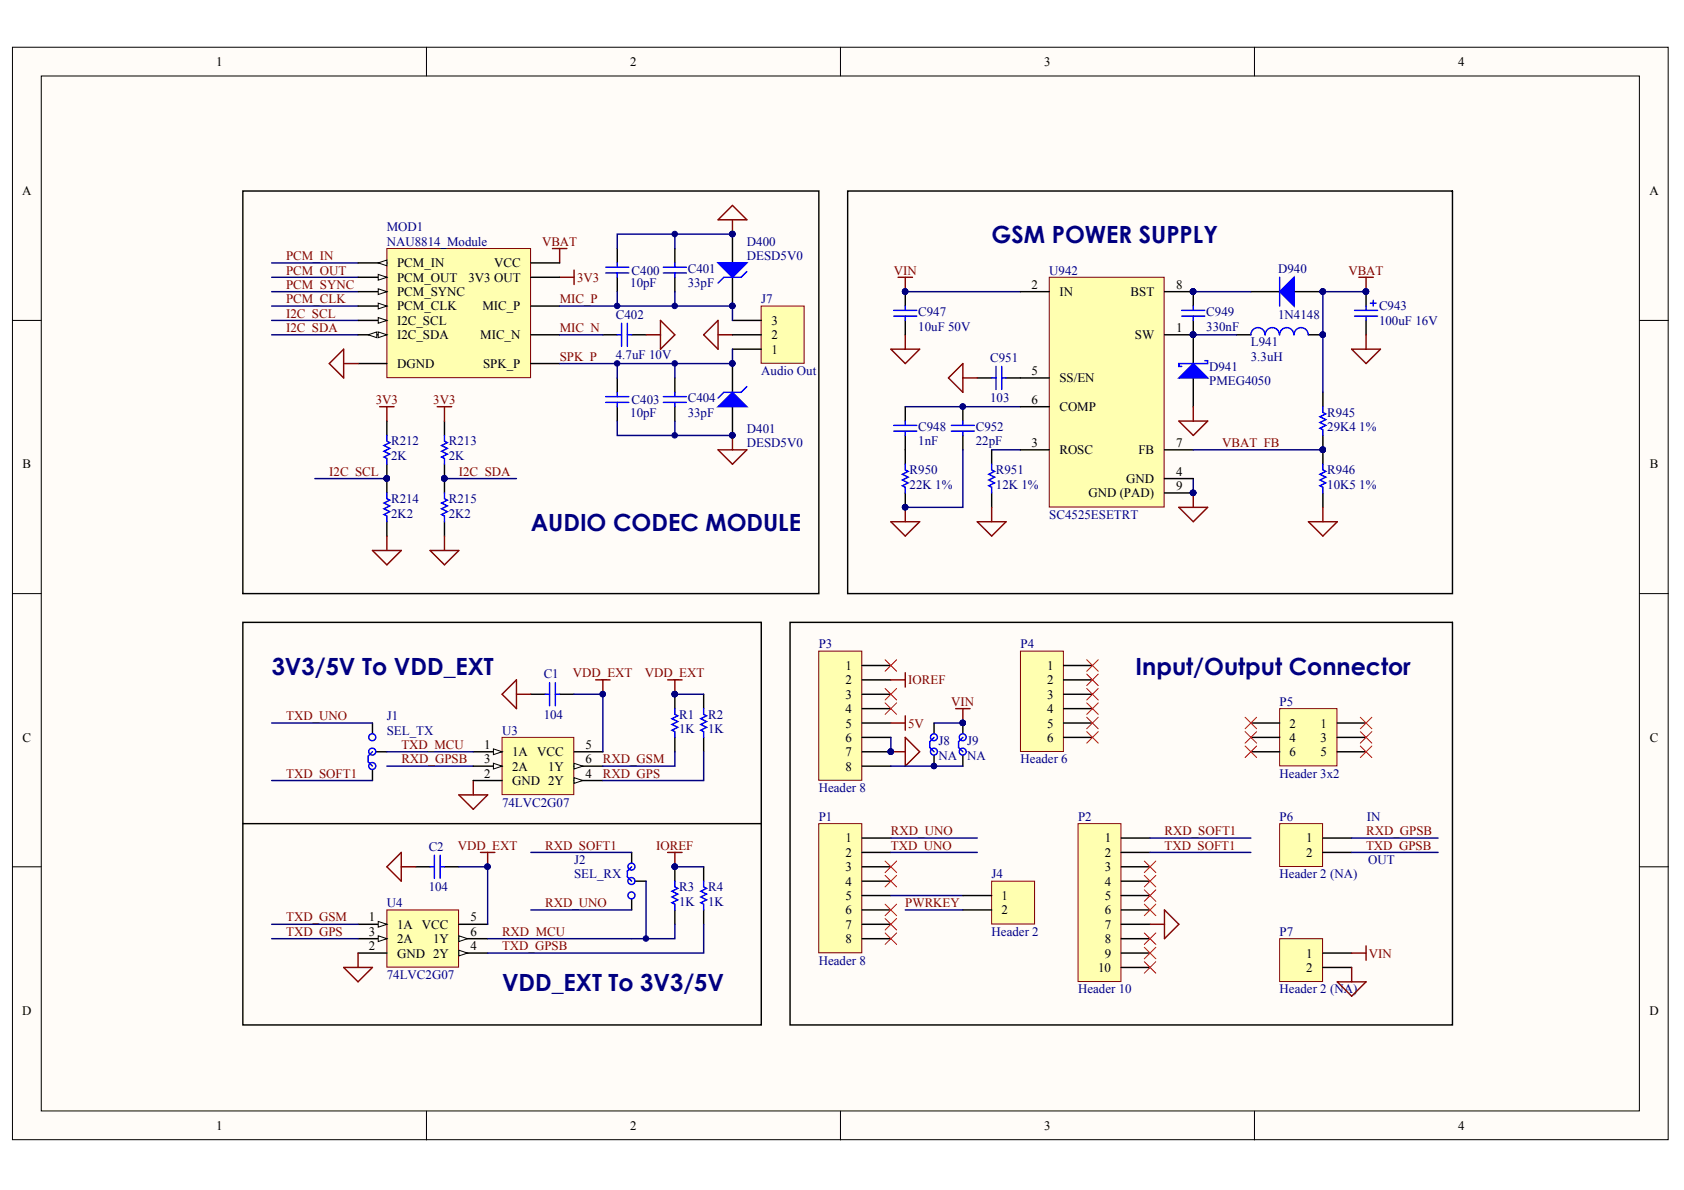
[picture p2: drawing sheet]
<svg xmlns="http://www.w3.org/2000/svg" width="297mm" height="210mm" viewBox="0 0 297 210" stroke-linecap="round" stroke-linejoin="round" font-family="sans-serif">
<defs><g id="words">
<g font-size="4.2" fill="#000080">
<text x="174.9" y="42.9">GSM POWER SUPPLY</text>
<text x="93.6" y="93.7">AUDIO CODEC MODULE</text>
<text x="47.9" y="119">3V3/5V To VDD_EXT</text>
<text x="200.3" y="119">Input/Output Connector</text>
<text x="88.5" y="174.8">VDD_EXT To 3V3/5V</text>
</g>
<g font-size="2.3">
<text x="38.1" y="11.7">1</text>
<text x="111.2" y="11.7">2</text>
<text x="184.2" y="11.7">3</text>
<text x="257.2" y="11.7">4</text>
<text x="3.9" y="34.5">A</text>
<text x="290.9" y="34.5">A</text>
<text x="70" y="47.2">PCM_IN</text>
<text x="87.2" y="47.2">VCC</text>
<text x="70" y="49.7">PCM_OUT</text>
<text x="70" y="52.2">PCM_SYNC</text>
<text x="82.6" y="49.7">3V3 OUT</text>
<text x="181.9" y="51">2</text>
<text x="186.9" y="52.2">IN</text>
<text x="199.4" y="52.2">BST</text>
<text x="207.4" y="51">8</text>
<text x="70" y="54.8">PCM_CLK</text>
<text x="70" y="57.3">I2C_SCL</text>
<text x="70" y="59.8">I2C_SDA</text>
<text x="84.7" y="59.8">MIC_N</text>
<text x="85.1" y="54.8">MIC_P</text>
<text x="136.1" y="59.8">2</text>
<text x="136.1" y="57.3">3</text>
<text x="200.2" y="59.8">SW</text>
<text x="207.4" y="58.6">1</text>
<text x="70" y="64.9">DGND</text>
<text x="85.2" y="64.9">SPK_P</text>
<text x="136.1" y="62.4">1</text>
<text x="181.9" y="66.2">5</text>
<text x="181.9" y="71.2">6</text>
<text x="186.9" y="67.4">SS/EN</text>
<text x="186.9" y="72.5">COMP</text>
<text x="4" y="82.6">B</text>
<text x="181.9" y="78.8">3</text>
<text x="186.9" y="80.1">ROSC</text>
<text x="200.8" y="80.1">FB</text>
<text x="207.4" y="83.9">4</text>
<text x="207.4" y="78.8">7</text>
<text x="291" y="82.6">B</text>
<text x="192" y="87.7">GND (PAD)</text>
<text x="198.7" y="85.2">GND</text>
<text x="207.4" y="86.5">9</text>
<text x="149.1" y="118.1">1</text>
<text x="184.7" y="118.1">1</text>
<text x="149.1" y="120.7">2</text>
<text x="149.1" y="123.2">3</text>
<text x="149.1" y="125.7">4</text>
<text x="184.7" y="120.7">2</text>
<text x="184.7" y="123.2">3</text>
<text x="184.7" y="125.7">4</text>
<text x="4" y="130.9">C</text>
<text x="149.1" y="128.3">5</text>
<text x="149.1" y="130.9">6</text>
<text x="184.7" y="128.3">5</text>
<text x="184.7" y="130.9">6</text>
<text x="227.5" y="128.3">2</text>
<text x="227.5" y="130.9">4</text>
<text x="232.9" y="128.3">1</text>
<text x="232.9" y="130.9">3</text>
<text x="291" y="130.9">C</text>
<text x="85.4" y="132.1">1</text>
<text x="85.4" y="137.2">2</text>
<text x="85.4" y="134.7">3</text>
<text x="90.3" y="133.4">1A</text>
<text x="90.3" y="135.9">2A</text>
<text x="94.8" y="133.4">VCC</text>
<text x="96.7" y="135.9">1Y</text>
<text x="103.3" y="137.2">4</text>
<text x="103.3" y="132.1">5</text>
<text x="103.3" y="134.7">6</text>
<text x="149.1" y="133.4">7</text>
<text x="149.1" y="135.9">8</text>
<text x="227.5" y="133.4">6</text>
<text x="232.9" y="133.4">5</text>
<text x="90.3" y="138.5">GND 2Y</text>
<text x="149.1" y="148.6">1</text>
<text x="194.9" y="148.6">1</text>
<text x="230.4" y="148.6">1</text>
<text x="149.1" y="151.1">2</text>
<text x="149.1" y="153.7">3</text>
<text x="194.9" y="151.1">2</text>
<text x="194.9" y="153.7">3</text>
<text x="230.4" y="151.1">2</text>
<text x="149.1" y="156.2">4</text>
<text x="149.1" y="158.7">5</text>
<text x="149.1" y="161.3">6</text>
<text x="176.7" y="158.7">1</text>
<text x="176.7" y="161.3">2</text>
<text x="194.9" y="156.2">4</text>
<text x="194.9" y="158.7">5</text>
<text x="194.9" y="161.3">6</text>
<text x="65" y="162.5">1</text>
<text x="65" y="167.6">2</text>
<text x="65" y="165.1">3</text>
<text x="70" y="163.8">1A</text>
<text x="70" y="166.3">2A</text>
<text x="74.4" y="163.8">VCC</text>
<text x="76.4" y="166.3">1Y</text>
<text x="83" y="167.6">4</text>
<text x="83" y="162.5">5</text>
<text x="83" y="165.1">6</text>
<text x="149.1" y="163.8">7</text>
<text x="149.1" y="166.3">8</text>
<text x="194.9" y="163.8">7</text>
<text x="194.9" y="166.3">8</text>
<text x="70" y="168.9">GND 2Y</text>
<text x="193.7" y="171.4">10</text>
<text x="194.9" y="168.9">9</text>
<text x="230.4" y="168.9">1</text>
<text x="230.4" y="171.4">2</text>
<text x="3.9" y="179">D</text>
<text x="290.9" y="179">D</text>
<text x="38.1" y="199.3">1</text>
<text x="111.2" y="199.3">2</text>
<text x="184.2" y="199.3">3</text>
<text x="257.2" y="199.3">4</text>
</g>
<g font-size="2.3" fill="#000080">
<text x="68.2" y="40.8">MOD1</text>
<text x="68.2" y="43.4">NAU8814_Module</text>
<text x="131.7" y="43.4">D400</text>
<text x="131.7" y="45.9">DESD5V0</text>
<text x="111.2" y="50.7">10pF</text>
<text x="111.4" y="48.4">C400</text>
<text x="121.3" y="48.2">C401</text>
<text x="121.3" y="50.7">33pF</text>
<text x="134.3" y="53.5">J7</text>
<text x="185.1" y="48.4">U942</text>
<text x="225.5" y="48.2">D940</text>
<text x="108.6" y="56.3">C402</text>
<text x="162" y="55.8">C947</text>
<text x="162" y="58.3">10uF 50V</text>
<text x="212.8" y="55.8">C949</text>
<text x="212.8" y="58.3">330nF</text>
<text x="225.5" y="56.3">1N4148</text>
<text x="243.2" y="54.8">C943</text>
<text x="243.2" y="57.3">100uF 16V</text>
<text x="108.6" y="63.4">4.7uF 10V</text>
<text x="174.6" y="63.9">C951</text>
<text x="213.3" y="65.4">D941</text>
<text x="220.6" y="61.1">L941</text>
<text x="220.6" y="63.6">3.3uH</text>
<text x="111.4" y="71.2">C403</text>
<text x="121.3" y="71">C404</text>
<text x="134.3" y="66.2">Audio Out</text>
<text x="174.6" y="71">103</text>
<text x="213.3" y="67.9">PMEG4050</text>
<text x="111.2" y="73.5">10pF</text>
<text x="121.3" y="73.5">33pF</text>
<text x="131.7" y="76.3">D401</text>
<text x="162" y="76">C948</text>
<text x="172.1" y="76">C952</text>
<text x="234.1" y="73.5">R945</text>
<text x="234.1" y="76">29K4 1%</text>
<text x="69" y="78.6">R212</text>
<text x="69" y="81.1">2K</text>
<text x="79.2" y="78.6">R213</text>
<text x="79.2" y="81.1">2K</text>
<text x="131.7" y="78.8">DESD5V0</text>
<text x="160.4" y="83.6">R950</text>
<text x="162" y="78.6">1nF</text>
<text x="172.1" y="78.6">22pF</text>
<text x="175.7" y="83.6">R951</text>
<text x="234.1" y="83.6">R946</text>
<text x="69" y="88.8">R214</text>
<text x="79.2" y="88.8">R215</text>
<text x="160.4" y="86.2">22K 1%</text>
<text x="175.7" y="86.2">12K 1%</text>
<text x="234.1" y="86.2">10K5 1%</text>
<text x="69" y="91.3">2K2</text>
<text x="79.2" y="91.3">2K2</text>
<text x="185.1" y="91.5">SC4525ESETRT</text>
<text x="95.9" y="119.7">C1</text>
<text x="144.4" y="114.3">P3</text>
<text x="180" y="114.3">P4</text>
<text x="225.7" y="124.5">P5</text>
<text x="68.2" y="127.1">J1</text>
<text x="68.2" y="129.6">SEL_TX</text>
<text x="88.5" y="129.6">U3</text>
<text x="95.9" y="126.8">104</text>
<text x="119.8" y="126.8">R1</text>
<text x="119.8" y="129.3">1K</text>
<text x="124.9" y="126.8">R2</text>
<text x="124.9" y="129.3">1K</text>
<text x="165.5" y="131.5">J8</text>
<text x="170.6" y="131.5">J9</text>
<text x="165.5" y="134">NA</text>
<text x="170.6" y="134">NA</text>
<text x="180" y="134.7">Header 6</text>
<text x="225.7" y="137.2">Header 3x2</text>
<text x="88.5" y="142.3">74LVC2G07</text>
<text x="144.4" y="139.7">Header 8</text>
<text x="144.4" y="144.8">P1</text>
<text x="190.2" y="144.8">P2</text>
<text x="225.7" y="144.8">P6</text>
<text x="241.1" y="144.8">IN</text>
<text x="75.6" y="150.1">C2</text>
<text x="101.3" y="152.4">J2</text>
<text x="101.3" y="154.9">SEL_RX</text>
<text x="174.9" y="154.9">J4</text>
<text x="225.7" y="154.9">Header 2 (NA)</text>
<text x="241.3" y="152.4">OUT</text>
<text x="68.2" y="160">U4</text>
<text x="75.6" y="157.2">104</text>
<text x="119.8" y="157.2">R3</text>
<text x="119.8" y="159.7">1K</text>
<text x="124.9" y="157.2">R4</text>
<text x="124.9" y="159.7">1K</text>
<text x="174.9" y="165.1">Header 2</text>
<text x="225.7" y="165.1">P7</text>
<text x="68.2" y="172.7">74LVC2G07</text>
<text x="144.4" y="170.2">Header 8</text>
<text x="190.2" y="175.2">Header 10</text>
<text x="225.7" y="175.2">Header 2 (NA)</text>
</g>
<g font-size="2.3" fill="#800000">
<text x="50.5" y="45.9">PCM_IN</text>
<text x="95.6" y="43.4">VBAT</text>
<text x="50.5" y="48.4">PCM_OUT</text>
<text x="50.5" y="51">PCM_SYNC</text>
<text x="50.5" y="53.5">PCM_CLK</text>
<text x="98.7" y="53.5">MIC_P</text>
<text x="101.8" y="49.7">3V3</text>
<text x="157.7" y="48.4">VIN</text>
<text x="237.8" y="48.4">VBAT</text>
<text x="50.5" y="56">I2C_SCL</text>
<text x="50.5" y="58.6">I2C_SDA</text>
<text x="98.7" y="58.6">MIC_N</text>
<text x="98.7" y="63.6">SPK_P</text>
<text x="66.3" y="71.2">3V3</text>
<text x="76.4" y="71.2">3V3</text>
<text x="58.1" y="83.9">I2C_SCL</text>
<text x="80.9" y="83.9">I2C_SDA</text>
<text x="215.6" y="78.8">VBAT_FB</text>
<text x="101.1" y="119.4">VDD_EXT</text>
<text x="113.7" y="119.4">VDD_EXT</text>
<text x="160.2" y="120.7">IOREF</text>
<text x="167.8" y="124.5">VIN</text>
<text x="50.5" y="127.1">TXD_UNO</text>
<text x="160.2" y="128.3">5V</text>
<text x="50.5" y="137.2">TXD_SOFT1</text>
<text x="70.8" y="134.7">RXD_GPSB</text>
<text x="70.8" y="132.1">TXD_MCU</text>
<text x="106.3" y="137.2">RXD_GPS</text>
<text x="106.3" y="134.7">RXD_GSM</text>
<text x="80.7" y="149.9">VDD_EXT</text>
<text x="96.2" y="149.9">RXD_SOFT1</text>
<text x="115.7" y="149.9">IOREF</text>
<text x="157.1" y="149.9">TXD_UNO</text>
<text x="157.1" y="147.3">RXD_UNO</text>
<text x="205.4" y="149.9">TXD_SOFT1</text>
<text x="205.4" y="147.3">RXD_SOFT1</text>
<text x="241" y="147.3">RXD_GPSB</text>
<text x="241" y="149.9">TXD_GPSB</text>
<text x="96.2" y="160">RXD_UNO</text>
<text x="159.7" y="160">PWRKEY</text>
<text x="50.5" y="165.1">TXD_GPS</text>
<text x="50.5" y="162.5">TXD_GSM</text>
<text x="88.5" y="167.6">TXD_GPSB</text>
<text x="88.5" y="165.1">RXD_MCU</text>
<text x="241.5" y="168.9">VIN</text>
</g>
</g></defs>
<g fill="#fffcf8" stroke="#000" stroke-width=".18">
<path d="M2.2 8.3h292v192.7h-292z"/>
<path d="M7.3 13.4h281.9v182.6h-281.9z"/>
</g>
<path d="M75.2 8.3v5.1M148.2 8.3v5.1M221.3 8.3v5.1M2.2 56.5h5.1M289.2 56.5h5.1M2.2 104.7h5.1M289.2 104.7h5.1M2.2 152.9h5.1M289.2 152.9h5.1M75.2 196v5.1M148.2 196v5.1M221.3 196v5.1" fill="none" stroke="#000" stroke-width=".18"/>
<g fill="none" stroke="#000080" stroke-width=".25">
<path d="M47.9 46.4h15.3M47.9 48.9h15.3M47.9 51.4h15.3M47.9 54h15.3M47.9 56.5h15.3M47.9 59.1h15.3M108.9 51.4v2.6M119 41.3v2.5M119 51.4v2.6M108.9 74.3v2.5h20.3M108.9 64.1v2.6M119 64.1v2.6"/>
<path d="M119 74.3v2.5"/>
</g>
<g fill="none" stroke="#000" stroke-width=".25">
<path d="M106.3 59.1h2.6M108.9 43.8v2.6M108.9 48.9v2.5M111.4 59.1h2.6M119 43.8v2.6M119 48.9v2.5M129.2 41.3v5.1M129.2 48.9v5.1M108.9 66.7v2.5M108.9 71.7v2.6M119 66.7v2.5M119 71.7v2.6"/>
<path d="M129.2 64.1v5.1M129.2 71.7v5.1"/>
</g>
<g fill="none" stroke="#00f" stroke-width=".25">
<path d="M106.8 48.2h4.1M106.8 47.1h4.1M108.9 46.4v.7M108.9 48.2v.7M108.9 59.1h.7M109.6 57v4.1M110.7 57v4.1M110.7 59.1h.7M117 48.2h4.1M117 47.1h4.1M119 46.4v.7M119 48.2v.7"/>
<path d="M131.7 47.9l-1 1h-3l-1 1M106.8 71h4.1M106.8 70h4.1M108.9 69.2v.8M108.9 71v.7M117 71h4.1M117 70h4.1M119 69.2v.8M119 71v.7M131.7 68.2l-1 1h-3l-1 1"/>
</g>
<g fill="#000080" stroke="#000080" stroke-width=".18">
<circle cx="129.2" cy="41.3" r=".48"/>
<circle cx="129.2" cy="54" r=".48"/>
<circle cx="129.2" cy="76.8" r=".48"/>
<circle cx="129.2" cy="64.1" r=".48"/>
<circle cx="119" cy="54" r=".48"/>
<circle cx="108.9" cy="54" r=".48"/>
<circle cx="119" cy="41.3" r=".48"/>
<circle cx="119" cy="64.1" r=".48"/>
<circle cx="108.9" cy="64.1" r=".48"/>
<circle cx="119" cy="76.8" r=".48"/>
</g>
<g fill="#00f" stroke="#00f" stroke-width=".25">
<path d="M126.7 46.4h5l-2.5 2.5z"/>
<path d="M126.7 71.7l2.5-2.5 2.5 2.5z"/>
</g>
<path d="M126.7 38.8l2.5-2.6 2.5 2.6zM129.2 38.8v2.5M98.7 48.9h2.6M101.3 47.6v2.6M114 59.1h2.5M116.5 56.5l2.5 2.6-2.5 2.5zM124.1 59.1l2.6-2.6v5.1zM126.7 59.1h2.5M126.7 79.3h5l-2.5 2.6zM129.2 76.8v2.5" fill="none" stroke="#800000" stroke-width=".25"/>
<path d="M134.3 54h7.5v10.1h-7.5z" fill="#ffffb0" stroke="#800000" stroke-width=".18"/>
<g fill="none" stroke="#000" stroke-width=".25">
<path d="M129.2 59.1h5.1M129.2 56.5h5.1M210.5 51.4v2.6M210.5 56.5v7.6M218.1 59.1h2.5M220.6 51.4h5.1M228.3 51.4h5M230.8 59.1h2.5M241 51.4v2.6M241 56.5v2.6M68.2 74.3v2.5M78.4 74.3v2.5"/>
<path d="M129.2 61.6h5.1M159.7 71.7v2.6M159.7 76.8v5.1M169.8 71.7v2.6M169.8 76.8v2.5M172.4 66.7h2.5M174.9 79.3v2.6M177.5 66.7h2.5M210.5 66.7v5M233.3 69.2v2.5M233.3 76.8v5.1M68.2 81.9v5.1"/>
<path d="M68.2 92v2.6M78.4 81.9v5.1M78.4 92v2.6M159.7 87v2.5M174.9 87v2.5M233.3 87v2.5"/>
</g>
<g fill="none" stroke="#800000" stroke-width=".25">
<path d="M97.4 43.8h2.6M98.7 43.8v2.6M158.4 48.9h2.5M159.7 48.9v2.5M159.7 59.1v2.5M239.7 48.9h2.5M241 48.9v2.5M67 71.7h2.5M68.2 71.7v2.6M77.1 71.7h2.6M78.4 71.7v2.6M157.1 61.6h5.1l-2.5 2.5z"/>
<path d="M167.3 66.7l2.5-2.6v5.1zM169.8 66.7h2.6M65.7 97.1h5.1l-2.6 2.5zM68.2 94.6v2.5M75.9 97.1h5l-2.5 2.5zM78.4 94.6v2.5M157.1 92h5.1l-2.5 2.6zM159.7 89.5v2.5M230.8 92h5.1l-2.6 2.6zM233.3 89.5v2.5"/>
</g>
<g fill="#000080" stroke="#000080" stroke-width=".18">
<circle cx="68.2" cy="84.4" r=".48"/>
<circle cx="78.4" cy="84.4" r=".48"/>
<circle cx="210.4" cy="59" r=".49"/>
<circle cx="210.4" cy="51.4" r=".49"/>
<circle cx="159.7" cy="89.5" r=".48"/>
<circle cx="233.3" cy="59" r=".48"/>
<circle cx="233.3" cy="79.3" r=".48"/>
<circle cx="169.8" cy="71.7" r=".48"/>
<circle cx="159.7" cy="51.4" r=".48"/>
<circle cx="240.9" cy="51.4" r=".49"/>
<circle cx="233.3" cy="51.4" r=".48"/>
</g>
<g fill="none" stroke="#00f" stroke-width=".25">
<path d="M208.4 54.7h4.1M208.4 55.8h4.1M210.5 54v.7M210.5 55.8v.7M223.1 59.1a1.24 1.24 0 0 0-1.2-1.3 1.24 1.24 0 0 0-1.3 1.3M225.7 59.1a1.24 1.24 0 0 0-1.3-1.3 1.24 1.24 0 0 0-1.2 1.3M225.7 48.9v5.1M228.2 59.1a1.24 1.24 0 0 0-1.2-1.3 1.24 1.24 0 0 0-1.3 1.3M230.7 59.1a1.24 1.24 0 0 0-1.2-1.3 1.24 1.24 0 0 0-1.2 1.3M238.9 54.7h4.1M238.9 55.8h4.1M241 54v.7"/>
<path d="M241 55.8v.7M241.7 53.5h1M242.2 53v1M68.2 76.8v1l.5 .3-1 .5 1 .5-1 .5 1 .5-1 .5 .5 .3v1M78.4 76.8v1l.5 .3-1 .5 1 .5-1 .5 1 .5-1 .5 .5 .3v1M157.6 75h4.1M157.6 76h4.1M159.7 74.3v.7M159.7 76v.8M167.8 75h4.1M167.8 76h4.1M169.8 74.3v.7"/>
<path d="M169.8 76v.8M174.9 66.7h.8M175.7 64.6v4.1M176.7 64.6v4.1M176.7 66.7h.8M212.5 63.6h.5v.5h-5.1v.5h.5M233.3 71.7v1.1l.5 .2-1 .5 1 .5-1 .5 1 .5-1 .5 .5 .3v1M68.2 87v1l.5 .2-1 .5 1 .5-1 .5 1 .6-1 .5 .5 .2v1M78.4 87v1l.5 .2-1 .5 1 .5-1 .5 1 .6-1 .5 .5 .2v1M159.7 81.9v1l.5 .2-1 .6 1 .5-1 .5 1 .5-1 .5 .5 .2v1.1M174.9 81.9v1l.5 .2-1 .6 1 .5-1 .5 1 .5-1 .5 .5 .2v1.1M233.3 81.9v1l.5 .2-1 .6 1 .5-1 .5 1 .5-1 .5 .5 .2v1.1"/>
</g>
<path d="M55.5 84.4h12.7M78.4 84.4h12.7" fill="none" stroke="#000080" stroke-width=".25"/>
<g fill="#00f" stroke="#00f" stroke-width=".25">
<path d="M207.9 66.7l2.6-2.6 2.5 2.6z"/>
<path d="M225.7 51.4l2.6-2.5v5.1z"/>
</g>
<path d="M144.4 114.9h7.6v22.7h-7.6z" fill="#ffffb0" stroke="#800000" stroke-width=".18"/>
<path d="M152.1 117.4h5M152.1 119.9h5M152.1 122.5h5M152.1 125h5M152.1 127.5h5M152.1 130.1h5M152.1 132.6h5M152.1 135.1h5" fill="none" stroke="#000" stroke-width=".25"/>
<circle cx="157.1" cy="132.6" r=".48" fill="#000080" stroke="#000080" stroke-width=".18"/>
<path d="M157.1 127.5h2.6M157.1 132.6h2.6M159.7 126.3v2.5M159.7 130.1l2.5 2.5-2.5 2.5z" fill="none" stroke="#800000" stroke-width=".25"/>
<path d="M156.1 124l2.1 2M158.2 124l-2.1 2" fill="none" stroke="#f00" stroke-width=".18"/>
<path d="M180 114.9h7.6v17.7h-7.6z" fill="#ffffb0" stroke="#800000" stroke-width=".18"/>
<path d="M187.6 117.4h5.1M187.6 119.9h5.1M187.6 122.5h5.1M187.6 125h5.1M187.6 127.5h5.1M187.6 130.1h5.1" fill="none" stroke="#000" stroke-width=".25"/>
<g fill="none" stroke="#f00" stroke-width=".18">
<path d="M191.7 116.4l2 2M191.7 118.9l2 2M193.7 116.4l-2 2M193.7 118.9l-2 2M156.1 121.4l2.1 2.1M158.2 121.4l-2.1 2.1M191.7 121.4l2 2.1M191.7 124l2 2M191.7 126.5l2 2M191.7 129.1l2 2M193.7 121.4l-2 2.1M193.7 124l-2 2"/>
<path d="M193.7 126.5l-2 2M193.7 129.1l-2 2"/>
</g>
<path d="M225.7 125h10.1v10.1h-10.1z" fill="#ffffb0" stroke="#800000" stroke-width=".18"/>
<path d="M164.8 127.5v2.6M164.8 132.6v2.5M220.6 127.5h5.1M220.6 130.1h5.1M220.6 132.6h5.1M235.9 127.5h5.1M235.9 130.1h5.1M235.9 132.6h5.1" fill="none" stroke="#000" stroke-width=".25"/>
<path d="M157.1 119.9h2.6M159.7 118.7v2.5M168.6 125h2.5M169.8 125v2.5" fill="none" stroke="#800000" stroke-width=".25"/>
<g fill="#000080" stroke="#000080" stroke-width=".18">
<circle cx="169.8" cy="127.5" r=".48"/>
<circle cx="164.7" cy="135.1" r=".48"/>
</g>
<g fill="#ffffe8" stroke="#00f" stroke-width=".25">
<circle cx="164.7" cy="130" r=".61"/>
<circle cx="164.7" cy="132.6" r=".61"/>
</g>
<path d="M164.8 130.1l-.8 .7v1l.8 .8" fill="none" stroke="#00f" stroke-width=".25"/>
<g fill="#000080" stroke="#000080" stroke-width=".18">
<circle cx="164.7" cy="135.1" r=".48"/>
<circle cx="169.8" cy="127.5" r=".48"/>
</g>
<path d="M169.8 127.5v2.6M169.8 132.6v2.5" fill="none" stroke="#000" stroke-width=".25"/>
<g fill="#ffffe8" stroke="#00f" stroke-width=".25">
<circle cx="169.8" cy="130" r=".61"/>
<circle cx="169.8" cy="132.6" r=".61"/>
</g>
<path d="M169.8 130.1l-.7 .7v1l.7 .8" fill="none" stroke="#00f" stroke-width=".25"/>
<circle cx="169.8" cy="127.5" r=".48" fill="#000080" stroke="#000080" stroke-width=".18"/>
<path d="M225.7 165.6h7.6v7.5h-7.6z" fill="#ffffb0" stroke="#800000" stroke-width=".18"/>
<path d="M233.3 168.1h5.1M233.3 170.6h5.1" fill="none" stroke="#000" stroke-width=".25"/>
<path d="M235.9 173.2h5.1l-2.6 2.5zM238.4 168.1h2.6M238.4 170.6v2.6M241 166.8v2.6" fill="none" stroke="#800000" stroke-width=".25"/>
<path d="M144.4 145.3h7.6v22.8h-7.6z" fill="#ffffb0" stroke="#800000" stroke-width=".18"/>
<path d="M152.1 147.8h5M152.1 150.4h5M152.1 152.9h5M152.1 155.4h5M152.1 158h5M152.1 160.5h5M152.1 163h5M152.1 165.6h5" fill="none" stroke="#000" stroke-width=".25"/>
<path d="M190.2 145.3h7.5v27.8h-7.5z" fill="#ffffb0" stroke="#800000" stroke-width=".18"/>
<path d="M197.8 147.8h5.1M197.8 150.4h5.1M197.8 152.9h5.1M197.8 155.4h5.1M197.8 158h5.1M197.8 160.5h5.1M197.8 163h5.1M197.8 165.6h5.1M197.8 168.1h5.1M197.8 170.6h5.1" fill="none" stroke="#000" stroke-width=".25"/>
<path d="M202.9 163h2.5M205.4 160.5l2.5 2.5-2.5 2.6z" fill="none" stroke="#800000" stroke-width=".25"/>
<g fill="none" stroke="#f00" stroke-width=".18">
<path d="M201.8 151.9l2.1 2M201.8 154.4l2.1 2M201.8 157l2.1 2M203.9 151.9l-2.1 2M203.9 154.4l-2.1 2M203.9 157l-2.1 2M156.1 162l2.1 2.1M156.1 164.6l2.1 2M158.2 162l-2.1 2.1M158.2 164.6l-2.1 2M201.8 164.6l2.1 2M201.8 167.1l2.1 2"/>
<path d="M201.8 169.6l2.1 2.1M203.9 164.6l-2.1 2M203.9 167.1l-2.1 2M203.9 169.6l-2.1 2.1"/>
</g>
<path d="M157.1 147.8h15.3M157.1 150.4h15.3M157.1 158h12.7M202.9 147.8h17.7M202.9 150.4h17.7" fill="none" stroke="#000080" stroke-width=".25"/>
<path d="M174.9 155.4h7.6v7.6h-7.6z" fill="#ffffb0" stroke="#800000" stroke-width=".18"/>
<path d="M65.7 127.5v2.6M65.7 135.1v2.6M65.7 132.6h2.5M169.8 158h5.1M169.8 160.5h5.1" fill="none" stroke="#000" stroke-width=".25"/>
<path d="M156.1 154.4l2.1 2M156.1 151.9l2.1 2M158.2 154.4l-2.1 2M158.2 151.9l-2.1 2M201.8 159.5l2.1 2M203.9 159.5l-2.1 2" fill="none" stroke="#f00" stroke-width=".18"/>
<path d="M159.7 160.5h10.1" fill="none" stroke="#000080" stroke-width=".25"/>
<g fill="#ffffe8" stroke="#00f" stroke-width=".25">
<circle cx="65.7" cy="132.6" r=".61"/>
<circle cx="65.7" cy="135.1" r=".61"/>
<circle cx="65.7" cy="130" r=".61"/>
</g>
<path d="M65.7 132.6l-.8 .8v1l.8 .7" fill="none" stroke="#00f" stroke-width=".25"/>
<path d="M111.4 150.4v2.5M111.4 158v2.5M111.4 155.4h2.6" fill="none" stroke="#000" stroke-width=".25"/>
<g fill="#ffffe8" stroke="#00f" stroke-width=".25">
<circle cx="111.4" cy="155.4" r=".61"/>
<circle cx="111.4" cy="152.9" r=".61"/>
<circle cx="111.4" cy="157.9" r=".61"/>
</g>
<path d="M111.4 152.9l-.7 .8v1l.7 .7" fill="none" stroke="#00f" stroke-width=".25"/>
<path d="M83.5 137.7v2.5M80.9 140.2h5.1l-2.5 2.5z" fill="none" stroke="#800000" stroke-width=".25"/>
<path d="M68.2 135.1h15.3" fill="none" stroke="#000080" stroke-width=".25"/>
<path d="M88.6 130.1h12.6v10.1h-12.6z" fill="#ffffb0" stroke="#800000" stroke-width=".18"/>
<path d="M83.5 132.6h5.1" fill="none" stroke="#000" stroke-width=".25"/>
<path d="M87 132.1l1.6 .5-1.6 .5z" fill="#fffcf8" stroke="#000" stroke-width=".18"/>
<path d="M83.5 137.7h5.1M83.5 135.1h5.1" fill="none" stroke="#000" stroke-width=".25"/>
<path d="M87 134.6l1.6 .5-1.6 .5z" fill="#fffcf8" stroke="#000" stroke-width=".18"/>
<path d="M101.3 137.7h5" fill="none" stroke="#000" stroke-width=".25"/>
<path d="M101.3 137.2l1.5 .5-1.5 .5z" fill="#fffcf8" stroke="#000" stroke-width=".18"/>
<path d="M101.3 132.6h5M101.3 135.1h5" fill="none" stroke="#000" stroke-width=".25"/>
<path d="M101.3 134.6l1.5 .5-1.5 .5z" fill="#fffcf8" stroke="#000" stroke-width=".18"/>
<path d="M68.2 160.5h12.7v10.1h-12.7z" fill="#ffffb0" stroke="#800000" stroke-width=".18"/>
<path d="M63.2 163h5" fill="none" stroke="#000" stroke-width=".25"/>
<path d="M66.7 162.5l1.5 .5-1.5 .5z" fill="#fffcf8" stroke="#000" stroke-width=".18"/>
<path d="M63.2 168.1h5M63.2 165.6h5" fill="none" stroke="#000" stroke-width=".25"/>
<path d="M66.7 165.1l1.5 .5-1.5 .5z" fill="#fffcf8" stroke="#000" stroke-width=".18"/>
<path d="M80.9 168.1h5.1" fill="none" stroke="#000" stroke-width=".25"/>
<path d="M80.9 167.6l1.6 .5-1.6 .5z" fill="#fffcf8" stroke="#000" stroke-width=".18"/>
<path d="M80.9 163h5.1M80.9 165.6h5.1" fill="none" stroke="#000" stroke-width=".25"/>
<path d="M80.9 165.1l1.6 .5-1.6 .5z" fill="#fffcf8" stroke="#000" stroke-width=".18"/>
<path d="M47.9 127.5h17.8M47.9 137.7h17.8M68.2 132.6h15.3M93.6 150.4h17.8M47.9 163h15.3M47.9 165.6h15.3M93.6 160.5h17.8" fill="none" stroke="#000080" stroke-width=".25"/>
<path d="M105.1 119.9h2.5M106.3 119.9v2.6M117.8 119.9h2.5M119 119.9v2.6M84.7 150.4h2.6M86 150.4v2.5M117.8 150.4h2.5M119 150.4v2.5M60.6 170.6h5.1l-2.5 2.6zM63.2 168.1v2.5" fill="none" stroke="#800000" stroke-width=".25"/>
<g fill="#000080" stroke="#000080" stroke-width=".18">
<circle cx="119" cy="122.4" r=".48"/>
<circle cx="86" cy="152.9" r=".49"/>
<circle cx="119" cy="152.9" r=".48"/>
<circle cx="106.3" cy="122.4" r=".48"/>
</g>
<path d="M119 122.5v2.5M119 130.1v2.5M124.1 122.5v2.5M124.1 130.1v2.5M119 152.9v2.5M124.1 152.9v2.5M119 160.5v2.5M124.1 160.5v2.5" fill="none" stroke="#000" stroke-width=".25"/>
<path d="M119 125v1l.5 .3-1 .5 1 .5-1 .5 1 .5-1 .5 .5 .3v1M124.1 125v1l.5 .3-1 .5 1 .5-1 .5 1 .5-1 .5 .5 .3v1M119 155.4v1l.5 .3-1 .5 1 .5-1 .5 1 .5-1 .5 .5 .3v1M124.1 155.4v1l.5 .3-1 .5 1 .5-1 .5 1 .5-1 .5 .5 .3v1" fill="none" stroke="#00f" stroke-width=".25"/>
<path d="M225.7 145.3h7.6v7.5h-7.6z" fill="#ffffb0" stroke="#800000" stroke-width=".18"/>
<path d="M159.7 51.4v2.6M159.7 56.5v2.6M42.8 109.8h91.5v71h-91.5zM139.4 109.8h116.8v71h-116.8zM93.6 122.5h2.6M98.7 122.5h2.6M42.8 145.3h91.5M73.3 152.9h2.6M78.4 152.9h2.5M233.3 147.8h5.1M233.3 150.4h5.1" fill="none" stroke="#000" stroke-width=".25"/>
<g fill="none" stroke="#000080" stroke-width=".25">
<path d="M159.7 51.4h20.3M210.5 51.4h10.1M210.5 59.1h7.6M159.7 71.7h20.3M169.8 79.3v10.2h-10.1M174.9 79.3h5.1M210.5 84.4v2.6M101.3 122.5h5v10.1M119 132.6v2.5h-12.7M119 122.5h5.1M124.1 132.6v5.1h-17.8M157.1 135.1h12.7"/>
<path d="M157.1 130.1v2.5M164.8 127.5h5M80.9 152.9h5.1v10.1M114 155.4v10.2M119 152.9h5.1M238.4 147.8h15.3M238.4 150.4h15.3M119 163v2.6h-33M124.1 163v5.1h-38.1"/>
</g>
<path d="M157.6 55.8h4.1M157.6 54.7h4.1M159.7 54v.7M159.7 55.8v.7M96.2 122.5h.7M96.9 120.4v4.1M98 120.4v4.1M98 122.5h.7M75.9 152.9h.7M76.6 150.9v4M77.6 150.9v4M77.6 152.9h.8" fill="none" stroke="#00f" stroke-width=".25"/>
<path d="M241 59.1v2.5M207.9 74.3h5.1l-2.5 2.5zM210.5 71.7v2.6M238.4 61.6h5.1l-2.5 2.5zM172.4 92h5.1l-2.6 2.6zM174.9 89.5v2.5M207.9 89.5h5.1l-2.5 2.5zM210.5 87v2.5M88.6 122.5l2.5-2.6v5.1zM91.1 122.5h2.5M68.2 152.9l2.6-2.5v5zM70.8 152.9h2.5" fill="none" stroke="#800000" stroke-width=".25"/>
<g fill="#000080" stroke="#000080" stroke-width=".18">
<circle cx="119" cy="122.4" r=".48"/>
<circle cx="106.3" cy="122.4" r=".48"/>
<circle cx="113.9" cy="165.5" r=".48"/>
<circle cx="119" cy="152.9" r=".48"/>
<circle cx="86" cy="152.9" r=".49"/>
<circle cx="169.8" cy="127.5" r=".48"/>
<circle cx="157.1" cy="132.6" r=".48"/>
<circle cx="159.7" cy="51.4" r=".48"/>
<circle cx="210.4" cy="86.9" r=".49"/>
<circle cx="159.7" cy="89.5" r=".48"/>
<circle cx="210.4" cy="51.4" r=".49"/>
<circle cx="210.4" cy="59" r=".49"/>
</g>
<g fill="none" stroke="#f00" stroke-width=".18">
<path d="M156.1 116.4l2.1 2M158.2 116.4l-2.1 2M219.6 131.6l2.1 2M219.6 129.1l2.1 2M219.6 126.5l2.1 2M221.7 131.6l-2.1 2M221.7 129.1l-2.1 2M221.7 126.5l-2.1 2M239.9 126.5l2.1 2M239.9 129.1l2.1 2M239.9 131.6l2.1 2M242 126.5l-2.1 2"/>
<path d="M242 129.1l-2.1 2M242 131.6l-2.1 2M156.1 159.5l2.1 2M158.2 159.5l-2.1 2"/>
</g>
<path d="M185.1 48.9h20.2v40.5h-20.2z" fill="#ffffb0" stroke="#800000" stroke-width=".18"/>
<path d="M180 51.4h5.1M205.4 59.1h5.1M205.4 51.4h5.1M180 79.3h5.1M180 66.7h5.1M180 71.7h5.1M205.4 79.3h5.1M205.4 84.4h5.1M205.4 87h5.1" fill="none" stroke="#000" stroke-width=".25"/>
<g fill="#000080" stroke="#000080" stroke-width=".18">
<circle cx="210.4" cy="59" r=".49"/>
<circle cx="210.4" cy="51.4" r=".49"/>
<circle cx="210.4" cy="86.9" r=".49"/>
<circle cx="233.3" cy="79.3" r=".48"/>
</g>
<path d="M210.5 79.3h22.8" fill="none" stroke="#000080" stroke-width=".25"/>
<path d="M68.2 43.8h25.4v22.8h-25.4z" fill="#ffffb0" stroke="#800000" stroke-width=".18"/>
<path d="M63.2 48.9h5" fill="none" stroke="#000" stroke-width=".25"/>
<path d="M66.7 48.4l1.5 .5-1.5 .5z" fill="#fffcf8" stroke="#000" stroke-width=".18"/>
<path d="M63.2 51.4h5" fill="none" stroke="#000" stroke-width=".25"/>
<path d="M66.7 50.9l1.5 .5-1.5 .6z" fill="#fffcf8" stroke="#000" stroke-width=".18"/>
<path d="M63.2 54h5" fill="none" stroke="#000" stroke-width=".25"/>
<path d="M66.7 53.5l1.5 .5-1.5 .5z" fill="#fffcf8" stroke="#000" stroke-width=".18"/>
<path d="M63.2 56.5h5M63.2 64.1h5" fill="none" stroke="#000" stroke-width=".25"/>
<path d="M66.7 56l1.5 .5-1.5 .5z" fill="#fffcf8" stroke="#000" stroke-width=".18"/>
<path d="M63.2 59.1h5" fill="none" stroke="#000" stroke-width=".25"/>
<g fill="#fffcf8" stroke="#000" stroke-width=".18">
<path d="M66.7 58.5l1.5 .6-1.5 .5z"/>
<path d="M64.9 59.1l1.6-.6v1.1z"/>
</g>
<path d="M63.2 46.4h5M93.6 54h5.1M93.6 59.1h5.1M93.6 46.4h5.1M93.6 64.1h5.1" fill="none" stroke="#000" stroke-width=".25"/>
<path d="M66.7 46.4l1.5-.5v1z" fill="#fffcf8" stroke="#000" stroke-width=".18"/>
<path d="M42.8 33.7h101.6v71h-101.6zM149.5 33.7h106.7v71h-106.7zM93.6 48.9h5.1" fill="none" stroke="#000" stroke-width=".25"/>
<path d="M98.7 54h30.5v2.5M98.7 59.1h7.6M129.2 41.3h-20.3v2.5M241 51.4h-7.7v17.8M129.2 61.6v2.5h-30.5" fill="none" stroke="#000080" stroke-width=".25"/>
<path d="M58.1 64.1l2.5-2.5v5.1zM60.6 64.1h2.6" fill="none" stroke="#800000" stroke-width=".25"/>
<g fill="#000080" stroke="#000080" stroke-width=".18">
<circle cx="129.2" cy="41.3" r=".48"/>
<circle cx="129.2" cy="54" r=".48"/>
<circle cx="129.2" cy="64.1" r=".48"/>
<circle cx="233.3" cy="51.4" r=".48"/>
<circle cx="233.3" cy="59" r=".48"/>
<circle cx="240.9" cy="51.4" r=".49"/>
</g>
<use href="#words"/>
</svg>
